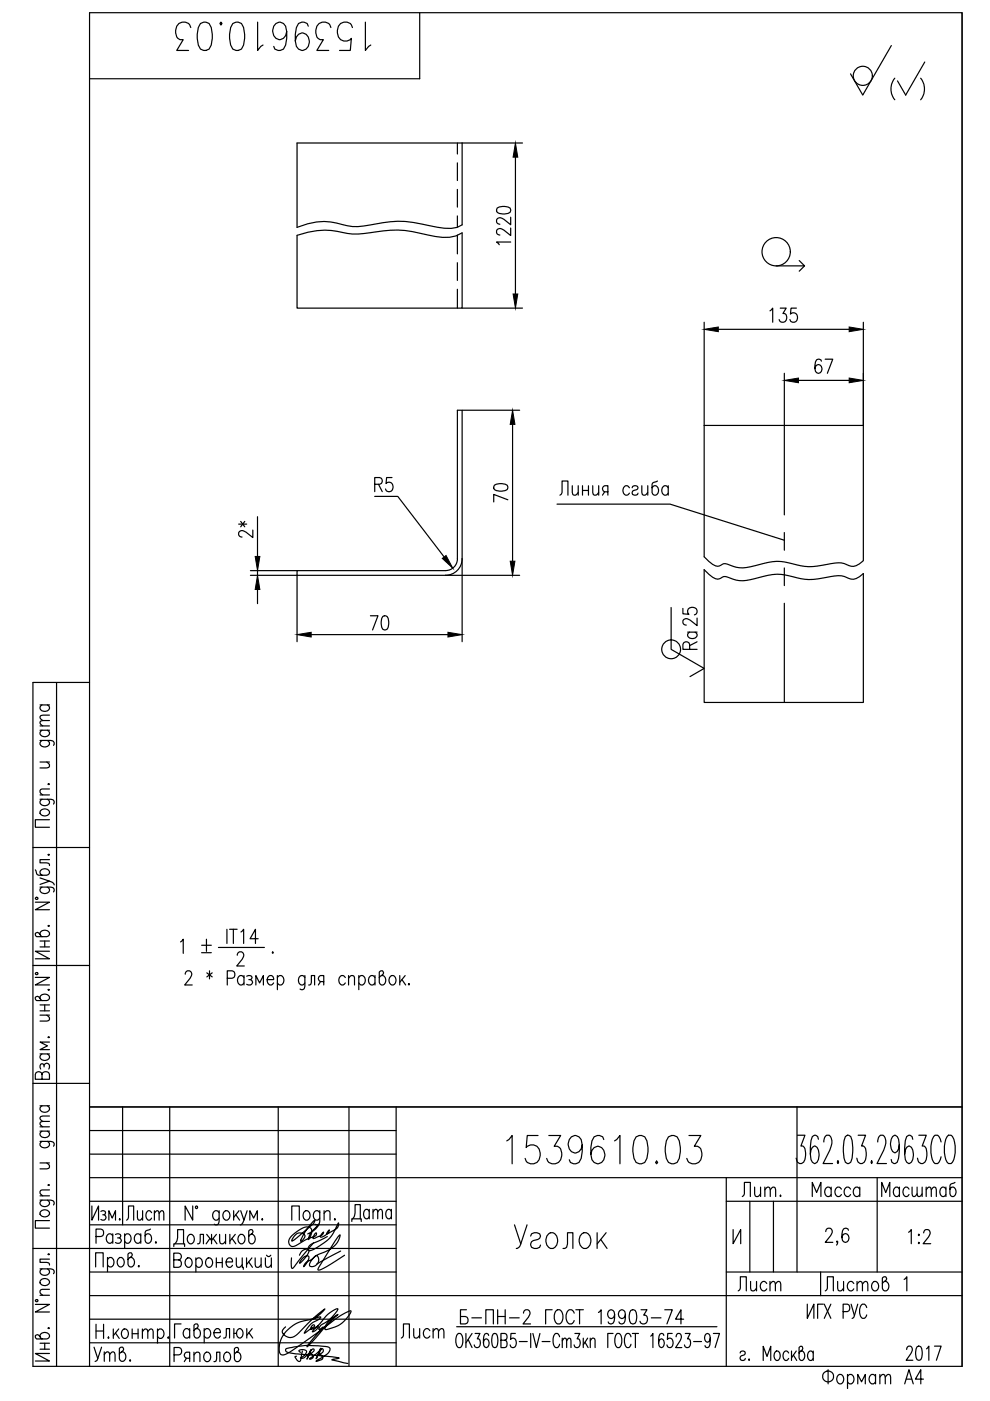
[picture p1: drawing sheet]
<svg xmlns="http://www.w3.org/2000/svg" width="210mm" height="297mm" viewBox="0 0 210 297" stroke-linecap="round" stroke-linejoin="round" font-family="sans-serif">
<defs><g id="words">
<g font-size="10.1">
<text x="36" y="12">1539610.03</text>
<text x="106.2" y="248">1539610.03</text>
</g>
<text font-size="8.8" x="107.9" y="266">Уголок</text>
<text font-size="8.4" x="187.7" y="22.2">( )</text>
<g font-size="6.6">
<text x="171.4" y="80.4">67</text>
<text x="108.7" y="107.6" transform="rotate(-90 108.7 107.6)">70</text>
<text x="156.3" y="255.1">Лит.</text>
<text x="171.1" y="255.1">Масса</text>
<text x="185.6" y="255.1">Масштаб</text>
<text x="25.8" y="260">Лист</text>
<text x="84" y="285">Лист</text>
<text x="18.7" y="290">Утв.</text>
</g>
<g font-size="6.2">
<text x="109" y="53.3" transform="rotate(-90 109 53.3)">1220</text>
<text x="161.9" y="69.5">135</text>
<text x="117.5" y="106.2">Линия сгиба</text>
<text x="54.3" y="115.4" transform="rotate(-90 54.3 115.4)">2*</text>
<text x="77.3" y="134.8">70</text>
<text x="148.5" y="139" transform="rotate(-90 148.5 139)">Ra</text>
<text x="37" y="203.2">1 %%P .</text>
<text x="155.2" y="274.8">Лист</text>
<text x="173.6" y="274.8">Листов</text>
<text x="190.9" y="289.6">2017</text>
</g>
</g></defs>
<g fill="none" stroke="#000" stroke-width=".25">
<path d="M89 2.7v14h-70M189 9.7l-6.1 10.5-2.6-4.5M204 2.7v287M97 30.3v2.4M97 34.5v3.8M98 30.3v17.4a6.9 6.9 0 0 1-5.3 .5l-1.7-.4a23.4 23.4 0 0 0-12.6-.1 11.8 11.8 0 0 1-7-.4 12.6 12.6 0 0 0-8.4 .9v-17.9h47.8M109.3 33.3v29M63 49.9a16.5 16.5 0 0 1 10.7-.4 27 27 0 0 0 7.6-.5 22.4 22.4 0 0 1 9.4 .8 11.2 11.2 0 0 0 6 .2l1.3-.6v15.9h-35zM97 40.2v3.7M97 45.8v2.3M97 49.8v4M97 55.7v3.8"/>
<path d="M169.4 55.2l1.2 1.2h-6M170.6 56.4l-1.2 1.1M97 61.3v4M98 65.3h12.8M149.3 68.3v49.8a4.8 4.8 0 0 0 2.9 2l.7-.3a1.73 1.73 0 0 1 2.1 .1l.5 .2a7 7 0 0 0 4.5-.1 12.4 12.4 0 0 1 8.1-.5 12.2 12.2 0 0 0 7.1 .2 6.2 6.2 0 0 1 5.2 .4 3 3 0 0 0 2.6-1.2v-28.7M152.3 69.8h27.7M166.3 79.1v30.1M183 68.3v21.9M98 87v49.1M108.7 90v29M110.2 87h-13.2v31.5a2.52 2.52 0 0 1-2.5 2.5h-31.5v15.1M149.3 90.2h33.7"/>
<path d="M169.3 80.7h10.7M54.6 109.6v8.4M79.4 105.2h4.9l9.9 12.9M79.4 102.7h1.1a.73 .73 0 0 0 .6-.7 .73 .73 0 0 0-.6-.8h-1.1v3M80.3 102.7l.7 1.5M83.1 101.2h-1.1l-.1 1.3a.87 .87 0 0 1 1-.2 .87 .87 0 0 1 .4 1.1 .82 .82 0 0 1-.6 .8 .82 .82 0 0 1-1-.5M98 118.5a3.5 3.5 0 0 1-3.5 3.5M118.1 106.9h24l24.2 7.6M166.3 112.9v3.8M53.1 122h57.1M53.1 121h9.9M54.6 121v1"/>
<path d="M54.6 125v3M66 134.6h29M142.3 128.8v8.9l7 4-3 1.8M144.8 129v1.1l1.3 .1a.87 .87 0 0 1-.2-1 .87 .87 0 0 1 1-.4 .82 .82 0 0 1 .9 .6 .82 .82 0 0 1-.6 1M149.3 120.8a4.8 4.8 0 0 0 2.9 2l.7-.2a1.73 1.73 0 0 1 2.1 0l.5 .2a7 7 0 0 0 4.5-.1 12.4 12.4 0 0 1 8.1-.4 12.2 12.2 0 0 0 7.1 .1 6.2 6.2 0 0 1 5.2 .4 3 3 0 0 0 2.6-1.2v27.3h-33.7zM166.3 120.4v3.8M166.3 127.9v21M8.5 157l2.7 .1a.59 .59 0 0 1 .1 .9M8.5 154.8h2M8.5 153.9h2M8.5 149.5h2M8.9 157l-.1 .1a.59 .59 0 0 0-.2 .9 1.07 1.07 0 0 0 1.1 .3 1.07 1.07 0 0 0 .8-.8l-.4-.5"/>
<path d="M8.9 154.8a.67 .67 0 0 0-.4 .6 .67 .67 0 0 0 .4 .7 1.01 1.01 0 0 0 1.6-.8l-.4-.5M8.9 149.5a.67 .67 0 0 0-.4 .6 .67 .67 0 0 0 .4 .6 .91 .91 0 0 0 1.1 .1 .91 .91 0 0 0 .3-1.1l-.2-.2M10.5 152.8l-1.9 .1-.1 .4 .6 .6M10.5 151.6l-1.9 .1-.1 .5 .6 .6M12 144.7v145M19 144.7h-12v145h197M7 179.7h12M8.5 169.5l2.7 .1a.59 .59 0 0 1 .1 .9M8.5 168.5h2M8.5 161.6h2M8.6 171.8a1.07 1.07 0 0 1 1.1-.3 1.07 1.07 0 0 1 .8 .9 1.06 1.06 0 0 1-1.1 .6 1.06 1.06 0 0 1-.9-.9zM8.9 169.5l-.1 .1a.59 .59 0 0 0-.2 .9 1.07 1.07 0 0 0 1.1 .3 1.07 1.07 0 0 0 .8-.9l-.4-.4"/>
<path d="M9.9 161.6l.6 .5-.2 .6-1.8 .1M10.2 166.3l.1-.2 .2 .2-.2 .1zM10.5 173.8h-3v1.6h3M10.5 167.3l-1.9 .1-.1 .6 .6 .5M7.5 191.3h3l-3 1.6h3M7.5 184.4l.4 1 2 .2a.64 .64 0 0 0 .6-.6 .64 .64 0 0 0-.4-.7 .91 .91 0 0 0-1.2 0 .91 .91 0 0 0-.3 1l.3 .3M7.6 190.3h.4v.3h-.4zM8.5 198.1a1 1 0 0 1 1-.9 1 1 0 0 1 1 .9l-.6 .5h-2.1l-.3-.3v-.4l.4-.2 .3 .1 .7 .8M8.5 188.1l2.7 .1a.59 .59 0 0 1 .1 .9M8.5 186.1l2 .7-2 .7M8.5 199.5h2M8.9 188.1l-.1 .1a.59 .59 0 0 0-.2 .9 1.07 1.07 0 0 0 1.1 .3 1.07 1.07 0 0 0 .8-.9l-.4-.4"/>
<path d="M9.5 199.5v1.3M10.2 196.3l.1-.1 .2 .1-.2 .1zM10.2 181.2l.1-.1 .2 .1-.2 .1zM10.5 186.8l.6 .2 .4 .6M10.5 182.3h-2v.6l1.8 .2 .2 .4M7 204.7h12M7.5 207.2h3l-3 1.6h3M7.6 206.3h.4v.3h-.4zM8.5 211.7a1 1 0 0 1 1-.9 1 1 0 0 1 1 .9l-.6 .4h-2.1l-.3-.3v-.3l.4-.3 .3 .1 .7 .8M8.5 200.8h2M8.5 215.2h2M8.5 213.1h2"/>
<path d="M8.5 214.3h2M9.5 213.1v1.2M9.9 215.2l.6 .6-.2 .6-1.8 .1M10.2 219.9l.1-.1 .2 .1zM10.2 209.9h.3l-.2 .1zM10.5 201.7h-3l3 1.6h-3M39.3 206.6l.2-.6 .7-.2a.93 .93 0 0 1 .1 1.6l-1.1 1.4h1.6M43.8 206.3l1.2 .8M44.4 205.8v1.7M45 206.3l-1.2 .8M48.2 207.4h1a.82 .82 0 0 0 .6-.8 .82 .82 0 0 0-.6-.8h-1v3M51.7 207.3a.67 .67 0 0 0-.6-.5 .67 .67 0 0 0-.6 .5 1.01 1.01 0 0 0 .8 1.5l.4-.4"/>
<path d="M51.7 206.8v2M52.3 207a.73 .73 0 0 1 1.1 .3l-.3 .4h-.3M53.1 207.7a.59 .59 0 0 1 .5 .6 .59 .59 0 0 1-.5 .5l-.8-.1M54.3 208.8v-2l.7 1.6 .8-1.6v2M56.6 207.7h1.4a.67 .67 0 0 0-.4-.8 .67 .67 0 0 0-.8 .4 1.01 1.01 0 0 0 .8 1.5l.4-.4M58.8 207.3a.67 .67 0 0 1 .6-.5 .67 .67 0 0 1 .7 .5 1.01 1.01 0 0 1-.8 1.5l-.5-.4M58.8 206.8v3M64.6 207.3l-.2-.3a.65 .65 0 0 0-1 .3 1.01 1.01 0 0 0 .8 1.5l.4-.4M64.6 206.8l-.1 2.7-.3 .3-.6-.1M65.4 208.8l.5-.1 .1-1.9h.7v2M68 208.1l-.5 .7M68.6 208.1l-.9-.1a.67 .67 0 0 1 .3-1.2h.6v2"/>
<path d="M73.2 207.3a.67 .67 0 0 0-.6-.5 .67 .67 0 0 0-.6 .5 1.01 1.01 0 0 0 .8 1.5l.4-.4M73.9 207.4l.6-.6 .5 .2 .2 1.8M73.9 206.8v2M76.1 207.3a.67 .67 0 0 1 .6-.5 .67 .67 0 0 1 .6 .5 1.01 1.01 0 0 1-.8 1.5l-.4-.4M76.1 206.8v3M79.5 207.3a.67 .67 0 0 0-.6-.5 .67 .67 0 0 0-.7 .5 1.01 1.01 0 0 0 .8 1.5l.5-.4M79.5 206.8v2M80.9 206.8a1 1 0 0 1 .9 1 1 1 0 0 1-.9 1l-.5-.5v-2.2l.4-.3h.3l.2 .5-.1 .3-.8 .7M82.8 207a.64 .64 0 0 1 1 .3 1.01 1.01 0 0 1-.8 1.5 1.19 1.19 0 0 1-.2-1.8zM84.8 206.8v2M85.2 207.7l.8 1.1M85.9 206.8l-1.1 1.5"/>
<path d="M86.7 208.6l.1 .1-.1 .1-.1-.1zM7 229.7h12M8.5 239.8h2M8.5 238.9h2M8.5 234.4h2M8.5 223.5h2M8.9 239.8a.67 .67 0 0 0-.4 .7 .67 .67 0 0 0 .4 .6 .91 .91 0 0 0 1.1 0 .91 .91 0 0 0 .3-1.1l-.2-.2M8.9 234.4a.67 .67 0 0 0-.4 .7 .67 .67 0 0 0 .4 .6 1.01 1.01 0 0 0 1.6-.8l-.4-.5M8.9 227.8a.73 .73 0 0 0-.7-.6 .73 .73 0 0 0-.7 .6v1h3v-1a.82 .82 0 0 0-.8-.6 .82 .82 0 0 0-.8 .6v1M8.9 223.5a.67 .67 0 0 0-.4 .6 .67 .67 0 0 0 .4 .6 1.01 1.01 0 0 0 1.6-.8l-.4-.4M9.3 225.9a.59 .59 0 0 1 .6-.5 .59 .59 0 0 1 .6 .5l-.2 .8M9.3 226.2v-.3l-.4-.4a.73 .73 0 0 0-.3 1.2"/>
<path d="M10.5 237.8l-1.9 .1-.1 .4 .6 .6M10.5 236.6l-1.9 .1-.1 .5 .6 .6M10.5 220.9h-2l1.6 .8-1.6 .8h2M19 234.7h185M19 239.7h65M26 234.7v25M36 234.7v55M59 234.7v55M74 234.7v55M84 234.7v55M169 234.7v35M8.5 254.5l2.7 .1 .3 .3-.2 .6"/>
<path d="M8.5 242l2.7 .1 .3 .4-.2 .5M8.5 253.5h2M8.5 246.6h2M8.6 256.9a1.06 1.06 0 0 1 1.1-.4 1.06 1.06 0 0 1 .8 .9 1.06 1.06 0 0 1-1.1 .6 1.06 1.06 0 0 1-.9-.9zM8.9 254.5l-.3 .2a.64 .64 0 0 0 .3 1 1.01 1.01 0 0 0 1.6-.8l-.4-.4M8.9 242l-.3 .2a.65 .65 0 0 0 .3 1.1 1.01 1.01 0 0 0 1.6-.8l-.4-.5M9.9 246.6l.6 .5-.2 .6-1.8 .1M10.2 251.3l.1-.2 .2 .2zM10.5 258.8h-3v1.6h3M10.5 252.3l-1.9 .1-.1 .6 .6 .5M19 249.7h185M19 259.7h65"/>
<path d="M19 254.7h65M19 244.7h65M19.5 255.7v3l1.4-3v3M21.4 256.8a.6 .6 0 0 1 1 .3l-.3 .5h-.3M22.1 257.6a.61 .61 0 0 1 .4 .5 .61 .61 0 0 1-.4 .6l-.7-.2M23.1 258.7v-2l.7 1.6 .7-1.6v2M40.9 255.7v3l-1.6-3v3M41.5 255.8h.3v.4h-.3zM46.5 257.1l-.3-.3a.64 .64 0 0 0-1 .3 1.01 1.01 0 0 0 .8 1.6l.5-.4M46.5 256.7l-.2 2.7-.3 .3-.6-.1M47.6 256.8a.64 .64 0 0 1 1 .3 1.01 1.01 0 0 1-.8 1.6 1.18 1.18 0 0 1-.2-1.9zM49.5 256.7v2"/>
<path d="M50 257.6l.8 1.1M50.7 256.7l-1.2 1.4M51 256.7l.7 2 .7-2M51.7 258.7l-.2 .6-.6 .4M53 258.7v-2l.8 1.6 .8-1.6v2M55.6 258.4v.3l-.1-.2zM61.9 258.7v-3h1.6v3M64.6 256.8a.64 .64 0 0 1 1 .3 1.01 1.01 0 0 1-.8 1.6 1.19 1.19 0 0 1-.2-1.9zM67.8 257.1l-.1-.1a.59 .59 0 0 0-.9-.2 1.07 1.07 0 0 0-.3 1.1 1.07 1.07 0 0 0 .8 .8l.5-.4M67.8 256.7l-.1 2.7a.59 .59 0 0 1-.9 .2M68.7 257.3l.6-.6 .6 .1 .1 1.9M68.7 256.7v2"/>
<path d="M71 258.4l.1 .1-.1 .2-.1-.2zM74.6 259v-.6h2v.6M74.8 258.4a3.4 3.4 0 0 0 .5-3h1.1v3M78.3 256.8l-.4-.4h-.3a1.24 1.24 0 0 0 0 2h.3l.4-.4M78.3 256.4v2M79.1 257l.5-.6 .4 .1 .1 1.9M79.1 256.4v2M80.1 257l.5-.6 .4 .1 .1 1.9M83 256.8l-.4-.4h-.3a1.24 1.24 0 0 0 0 2h.3l.4-.4M83 256.4v2M154 254.7h50M154 249.7v40"/>
<path d="M159 254.7v15M164 254.7v15M169.1 240.7h1.6l-.9 2.3h.4a3.1 3.1 0 0 1 .2 3.4l-.5 .3h-.4l-.4-.3-.3-.8M173.5 241.6l-.1-.6-.4-.3-.8 .3a10.4 10.4 0 0 0-.3 4.8l.3 .6 .6 .3a2.29 2.29 0 0 0 .7-2.9l-.3-.5-.5-.3-.5 .3-.3 .5-.1 .9M174.7 242.1a1.63 1.63 0 0 1 .5-1.4h.6a1.95 1.95 0 0 1 .4 2.3l-1.7 3.7h2M177.7 246.1l.1 .3-.1 .3-.2-.3zM179.2 241l.5-.3 .7 .3a8.7 8.7 0 0 1 0 5.4l-.5 .3h-.2l-.5-.3a8.5 8.5 0 0 1 0-5.4zM181.9 240.7h1.6l-.8 2.3h.4a3.1 3.1 0 0 1 .1 3.4l-.4 .3h-.4l-.5-.3-.2-.8M184.8 246.1l.2 .3-.2 .3-.1-.3zM186 249.7v20M186.1 242.1a1.63 1.63 0 0 1 .6-1.4h.5a1.95 1.95 0 0 1 .5 2.3l-1.8 3.7h2M190.7 242.7l-.2 .9-.3 .5-.5 .3a2.31 2.31 0 0 1-.7-2.8l.2-.6 .5-.3 .5 .3a7.6 7.6 0 0 1 0 5.4l-.4 .3h-.3l-.4-.3-.1-.6"/>
<path d="M193.5 241.6l-.1-.6-.4-.3-.8 .3a10.4 10.4 0 0 0-.3 4.8l.3 .6 .6 .3a2.29 2.29 0 0 0 .7-2.9l-.3-.5-.5-.3-.5 .3-.3 .5-.1 .9M194.8 240.7h1.6l-.9 2.3h.5a3.1 3.1 0 0 1 .1 3.4l-.4 .3h-.5l-.4-.3-.3-.8M199.5 242.1l-.1-.5a1.01 1.01 0 0 0-1.2-.9 5.4 5.4 0 0 0 0 6 1.24 1.24 0 0 0 1.3-1.4M201.1 240.7a1.23 1.23 0 0 1 1.3 1.4 5.2 5.2 0 0 1-.7 4.6 1.23 1.23 0 0 1-1.3-1.4 5.2 5.2 0 0 1 .7-4.6zM7 264.7h77M7.5 276.6h3l-3 1.6h3M7.6 275.6h.4v.3h-.4zM8.5 269l2.7 .1 .3 .4-.2 .6M8.5 274.6h2M8.6 271.4a1.06 1.06 0 0 1 1.1-.3 1.06 1.06 0 0 1 .8 .9 1.06 1.06 0 0 1-1.1 .6 1.06 1.06 0 0 1-.9-1zM8.9 269l-.3 .2a.65 .65 0 0 0 .3 1.1 1.01 1.01 0 0 0 1.6-.8l-.4-.5M10.2 265.9l.1-.1 .2 .1-.2 .2z"/>
<path d="M10.5 273.4l-1.9 .1-.1 .6 .6 .5M10.5 267h-2v.6l1.8 .2 .2 .4M19 274.7h185M19 269.7h65M19 279.7h65M20.3 268.6v-3h1.6v3M20.4 262.2h1a.82 .82 0 0 0 .6-.8 .82 .82 0 0 0-.6-.8h-1v3M22.8 267a.66 .66 0 0 1 .6-.4 .66 .66 0 0 1 .7 .4 .99 .99 0 0 1-.8 1.6l-.5-.4M22.8 266.6v3M23.9 262a.67 .67 0 0 0-.6-.4 .67 .67 0 0 0-.7 .4 1.01 1.01 0 0 0 .9 1.6l.4-.4M23.9 261.6v2M24.5 261.7a.73 .73 0 0 1 1.1 .3l-.3 .5h-.4"/>
<path d="M25.2 266.8l.2-.2a1 1 0 0 1 1 1 1 1 0 0 1-1 1 1.17 1.17 0 0 1-.2-1.8zM25.3 262.5a.59 .59 0 0 1 .4 .5 .59 .59 0 0 1-.4 .6l-.8-.2M26.4 262a.66 .66 0 0 1 .7-.4 .66 .66 0 0 1 .6 .4 1.01 1.01 0 0 1-.8 1.6l-.5-.4M26.4 261.6v3M27.6 266.6a1 1 0 0 1 .9 1 1 1 0 0 1-.9 1l-.5-.6v-2.1l.4-.3h.3l.3 .4-.2 .3-.8 .7M29.4 268.3l.1 .2-.1 .1-.1-.1zM29.8 262a.66 .66 0 0 0-.6-.4 .66 .66 0 0 0-.6 .4 .9 .9 0 0 0-.1 1.1 .9 .9 0 0 0 1.1 .3l.2-.2M29.8 261.6v2M31.9 260.6l-1 .4-.1 2a.64 .64 0 0 0 .5 .6 .64 .64 0 0 0 .7-.4 .91 .91 0 0 0 .1-1.2 .91 .91 0 0 0-1.1-.3l-.2 .3M33.1 263.3l.1 .1-.1 .2-.2-.2zM36.8 267.1h1.1a.82 .82 0 0 1 .6 .8 .82 .82 0 0 1-.6 .8h-1.1v-3h1.1a.73 .73 0 0 1 .6 .7 .73 .73 0 0 1-.6 .7M36.9 264.3v-.6h2.2v.6"/>
<path d="M37.1 263.7a3.1 3.1 0 0 0 .6-3h1.2v3M39.6 266.8a.64 .64 0 0 1 1 .3 1.01 1.01 0 0 1-.8 1.6 1.18 1.18 0 0 1-.2-1.9zM40.1 261.8a.64 .64 0 0 1 1 .3 1.01 1.01 0 0 1-.8 1.6 1.18 1.18 0 0 1-.2-1.9zM41.5 267.1a.67 .67 0 0 1 .7-.4 .67 .67 0 0 1 .6 .4 1.01 1.01 0 0 1-.8 1.6l-.5-.4M41.5 266.7v3M41.9 263.7l.4-.1 .1-1.9h.7v2M43.8 261.7l1.1 1.3 1-1.3M43.9 266.8a.64 .64 0 0 1 1.1 .3 1.01 1.01 0 0 1-.8 1.6 1.18 1.18 0 0 1-.3-1.9zM44.5 262.6l-.8 1.1M44.9 261.7v2M45.2 262.6l.8 1.1M45.9 267.7h1.2"/>
<path d="M45.9 266.7v2M46.6 261.7l.1 1.9 .6 .1 .5-.6M47.1 266.7v2M47.8 261.7v2M47.9 267.6h1.4a.66 .66 0 0 0-.4-.9 .66 .66 0 0 0-.9 .4 1.01 1.01 0 0 0 .8 1.6l.5-.4M48.7 261.7v2M49.2 262.6l.8 1.1M49.9 261.7l-1.2 1.4M50.1 266.7l.1 1.8 .6 .2 .6-.6M50.8 261.8a.64 .64 0 0 1 1 .3 1.01 1.01 0 0 1-.8 1.6 1.18 1.18 0 0 1-.2-1.9zM51.4 266.7v2h.2v.4M52.3 266.7v2"/>
<path d="M52.7 267.6l.8 1.1M53.2 261.7a1 1 0 0 1 .9 1 1 1 0 0 1-.9 1l-.5-.6v-2.1l.4-.3h.3l.3 .4-.2 .3-.8 .7M53.4 266.7l-1.1 1.4M54.1 266.7l.1 1.8 .6 .2 .6-.6M55.4 266.7v2M56.3 266.7l.1 1.8 .6 .2 .5-.6M56.5 266.1a.5 .5 0 0 0 .5 .3 .5 .5 0 0 0 .4-.3M57.5 266.7v2M62.7 261.8a1.2 1.2 0 0 1 2 .3l-.3 .5a.69 .69 0 0 1-.6 .6 9.6 9.6 0 0 1 2.4-4l.6-.5-.5 .9-3.7 3.1-.7 .4 .1-.5zM63.5 266.1a1.5 1.5 0 0 1 2-1.1 4.3 4.3 0 0 1-2 2.8 1.83 1.83 0 0 1 1.9-1.5 2.8 2.8 0 0 1-1 2.2l.6-.9 1.1-.6 .6-.5a.45 .45 0 0 1 .5-.3 .45 .45 0 0 1 .3 .5 1.34 1.34 0 0 1-.4 1.5 1.34 1.34 0 0 1-1.5 .1 3.2 3.2 0 0 1 2.1-2.4 5.5 5.5 0 0 0 4.4-3.9v-.2l-.4 .4-1.3 2-2.7 4.4-.3 .5 .1 .2a11.2 11.2 0 0 0 4.1-2.2l1.5-1M65.2 261.6a4.6 4.6 0 0 0 2.5-2.1l-.3 .2a5 5 0 0 0-2 3.1 2.42 2.42 0 0 0 .5-2.3 1.76 1.76 0 0 0-2.3 .2l-.6 .4a2.95 2.95 0 0 0-1.8 2.3 .94 .94 0 0 0 .6 .8 .94 .94 0 0 0 1-.1l2-1.3 2-.7 .3-.3-.1-.4-.5 .7-.1 .3 .1 .2a3.4 3.4 0 0 0 2.1-1.2v-.2l-.6 .8a.25 .25 0 0 0 .1 .4 .25 .25 0 0 0 .3-.2l1.1-.7 .3-.7-.6 .8 1.4-.6a1.44 1.44 0 0 0 1.2-1.7h-.1a9 9 0 0 1-6.2 5.8l-.2-.2a1.73 1.73 0 0 1 1.7-1.5l2.4-1.2M66.1 279.8l1.9-.6-.3 .5a5.6 5.6 0 0 0-3.2 2.9l2-1.2a.26 .26 0 0 0 .1-.5 .26 .26 0 0 0-.4 .2l-.4 .6a.36 .36 0 0 0 .7 0l.9-.5a1.38 1.38 0 0 1-1.2 1.1l1.6-1.6a7.1 7.1 0 0 1 3.8-3.2 8.6 8.6 0 0 1-3.7 3.6l-.3 .8 .9-.6-3.4 4.2 1.3-1.2 2-2.4a8.3 8.3 0 0 1 3.2-3.2v.1a10.7 10.7 0 0 0-2.7 3v.1a6.1 6.1 0 0 0 5.5-4 10.3 10.3 0 0 0-4.2 2.4l-6.7 5-2.9 1.8a.89 .89 0 0 1-1.1 .1 .89 .89 0 0 1-.3-1.1 6.8 6.8 0 0 1 6.5-6.3 6 6 0 0 0 3.2-2.3l-.1 .1a44.9 44.9 0 0 0-6 5.5 1.76 1.76 0 0 1-2.9-.9l.6-.9"/>
<path d="M66.5 263.5l-4.5 5.4-.2-.4v-1.8M72.2 265.2l-5 2.8M98.9 277.7h-1.3v3h1.1a.82 .82 0 0 0 .6-.8 .82 .82 0 0 0-.6-.8h-1.1M100 279.4h2.1M105.5 277.7v3M105.5 279.1h1.6M107.1 277.7v3M108 279.4h2.1M111 278.4l.2-.6 .7-.1a.94 .94 0 0 1 .1 1.6l-1.1 1.4h1.6M117.1 277.7h-1.4v3M118 277.8l.2-.1a1.33 1.33 0 0 1 1.1 1.9 .94 .94 0 0 1-.3 .9 .94 .94 0 0 1-1 .1 2.13 2.13 0 0 1 0-2.8zM121.7 278.4a.8 .8 0 0 0-.8-.7 .8 .8 0 0 0-.8 .7 1.89 1.89 0 0 0 .6 2.3 .85 .85 0 0 0 1-.7"/>
<path d="M122.1 277.7h1.6M122.9 277.7v3M126.9 278.3l.6-.6v3M130.3 278.7a.81 .81 0 0 1-.8 .9 .96 .96 0 0 1-.7-1 .96 .96 0 0 1 .8-.9l.4 .1a2.56 2.56 0 0 1 0 2.8l-.6 .1-.3-.1-.2-.3M132.6 278.7a.81 .81 0 0 1-.8 .9 .96 .96 0 0 1-.7-1 .96 .96 0 0 1 .8-.9l.4 .1a2.56 2.56 0 0 1 0 2.8l-.6 .1-.4-.1-.1-.3M133.7 277.8l.6-.1a1.46 1.46 0 0 1 .7 1.7l-.3 1.2-.6 .1a1.46 1.46 0 0 1-.7-1.7zM135.9 277.7h1.3l-.7 1.1a.9 .9 0 0 1 .7 1.3 .9 .9 0 0 1-1.4 .3l-.1-.3M138.1 279.4h2M140.9 277.7h1.6l-1.1 3M144.9 279.7h-1.7l1.2-2v3M154 269.7h50M155.4 260.7v3l1.6-3v3"/>
<path d="M171.2 276.5v3l1.4-3v3M174.6 276.5h-1.2v3M174.8 276.5l1.4 3M175.1 261.1l.2-.6 .7-.1a.93 .93 0 0 1 .1 1.6l-1.1 1.4h1.6M176.2 276.5l-1.4 3M177.6 263.3l-.1 .1-.1-.1 .1-.2a.62 .62 0 0 1-.1 .9M178.8 278.1h.9a.85 .85 0 0 0 .5-.8 .85 .85 0 0 0-.5-.8h-.9v3M179.9 260.8a.64 .64 0 0 0-1-.3 2.76 2.76 0 0 0 0 2.8 .66 .66 0 0 0 1-.3 .86 .86 0 0 0 0-1.1 .86 .86 0 0 0-1-.2l-.4 .7M180.5 276.5l.7 2.4M181.9 276.5l-.8 2.7-.4 .3M183.8 277.2a.7 .7 0 0 0-.7-.7 .7 .7 0 0 0-.7 .7 2.06 2.06 0 0 0 .5 2.3 .77 .77 0 0 0 .9-.7M191.7 271.3l.6-.6v3"/>
<path d="M192.6 261.3l.6-.6v3M194.8 261.7v.3l-.1-.2zM194.8 263.4v.3l-.1-.1zM195.8 261.4l.3-.6 .7-.1a.93 .93 0 0 1 .1 1.6l-1.2 1.4h1.6M8.5 283.4a1 1 0 0 1 1-.9 1 1 0 0 1 1 .9l-.6 .5h-2.1l-.3-.4v-.3l.4-.2 .3 .1 .7 .8M8.5 284.8h2M8.5 286.1h2M9.5 284.8v1.3M10.2 281.6l.1-.1 .2 .1zM10.5 287h-3l3 1.6h-3M19 289.7v-287h185v287M19 284.7h65"/>
<path d="M20.4 280.8v3M20.4 282.2h1.6M22 280.8v3M24 281.8v2M25.2 281.8l-1.2 1.4M26.1 281.9a.8 .8 0 0 1 .9 .1 .8 .8 0 0 1 .2 .9 .8 .8 0 0 1-.9 .9 1.18 1.18 0 0 1-.2-1.9zM28 281.8v2M29.3 281.8v2M30.2 282.3l.6-.5 .4 .1 .1 1.9M30.2 281.8v2M31.3 282.3l.6-.5 .5 .1 .1 1.9M33.4 282.2l.4-.4a1 1 0 0 1 1 1 1 1 0 0 1-1 1l-.4-.5"/>
<path d="M33.4 281.8v3M35.7 283.5l.1 .1-.1 .2-.1-.2zM36.9 287.3h1a.81 .81 0 0 0 .6-.8 .81 .81 0 0 0-.6-.8h-1v3M38.4 280.7h-1.4v3M39.5 288l-.4 .7M40.2 282.1l-.2-.3a.8 .8 0 0 0-.9 .1 .8 .8 0 0 0-.3 .9l.4 .8a.65 .65 0 0 0 1-.3M40.2 288h-.7l-.2-.2a.67 .67 0 0 1 .2-1.1h.7v2M40.2 281.7v2M41.1 287.3l.6-.6 .6 .1 .1 1.9M41.1 286.7v2M41.6 281.7a1 1 0 0 1 .9 1 1 1 0 0 1-.9 1l-.5-.6v-2.1l.4-.3h.3l.2 .4-.1 .3-.8 .7M43.3 282.1l.5-.4a1 1 0 0 1 .9 1 1 1 0 0 1-.9 1l-.5-.4"/>
<path d="M43.3 281.7v3M43.5 286.8a.8 .8 0 0 1 1 .1 .8 .8 0 0 1 .2 .9 .8 .8 0 0 1-.9 .9 1.18 1.18 0 0 1-.3-1.9zM45.3 282.6h1.4a.67 .67 0 0 0-.4-.9 .67 .67 0 0 0-.8 .4 .99 .99 0 0 0 .8 1.6l.4-.4M45.4 288.7l.4-.1 .1-1.9h.7v2M47.4 283.7l.5-.1 .1-1.9h.7v2M47.8 286.8l.2-.1a1 1 0 0 1 .9 1 1 1 0 0 1-.9 1 1.18 1.18 0 0 1-.2-1.9zM49.6 282.7h.6a.89 .89 0 0 1 .8-1 1.07 1.07 0 0 1 .5 1.1 1.07 1.07 0 0 1-.8 .9 .99 .99 0 0 1-.5-1M49.6 281.7v2M50.2 286.7a1 1 0 0 1 .9 1 1 1 0 0 1-.9 1l-.5-.6v-2.1l.3-.3h.4l.2 .4-.1 .3-.8 .7M52.3 281.7v2M52.8 282.6l.8 1.1M53.5 281.7l-1.2 1.4"/>
<path d="M63.7 286.7l-.3-.2a.98 .98 0 0 1 1.6 .1l-.4 .7-.9 .6 .1 .1a2.76 2.76 0 0 0 2-1.7l.1-.1-.8 2 .2-.7a1.94 1.94 0 0 1 1.1-1.5h.1a.53 .53 0 0 1-.4 .8l-.3 .2a.61 .61 0 0 1 .6 .7 .61 .61 0 0 1-.8 .5v-.1a6.6 6.6 0 0 0 2.4-2.2l-1 2.2 1.1-2a.34 .34 0 0 1 .5 .1 .34 .34 0 0 1-.1 .5l-.5 .3-.5 .1 .8 .4a.54 .54 0 0 1 .1 .6 .54 .54 0 0 1-.6 .3l-.8 .2 2.2-1.4 .6-.7a.66 .66 0 0 0 0-.8 .66 .66 0 0 0-.7-.2 18.4 18.4 0 0 0-8.5 .6 .53 .53 0 0 0 .5 .7l1.6 .2 9 .9h.2l-1.5 .4 3.3 .8M64.1 286.4l-.3 1.6a.55 .55 0 0 1-.4 .7l-.4-.3-.4-.7 .3-.2M96.8 281.3h55.2M97 282.9l.2-.2a.89 .89 0 0 1 .9 1.2 1.99 1.99 0 0 1-.5 1.8 .71 .71 0 0 1-.9-.7l-.1-.4a2.45 2.45 0 0 1 .4-1.7zM98.8 282.7v3M99.3 284l.8 1.7M100.1 282.7l-1.3 2M100.7 282.7h1.1l-.6 1.2h.3a1.16 1.16 0 0 1-.2 1.8 .59 .59 0 0 1-.8-.6M103 280.7v-3h1.6v3M103.6 283.1l-.1-.2-.3-.2-.4 .2a3.4 3.4 0 0 0 0 2.7l.2 .1a.98 .98 0 0 0 .7-.9 .98 .98 0 0 0-.7-.9l-.4 .4-.1 .4M104.5 282.9l.5-.2a1.62 1.62 0 0 1 .6 1.7l-.3 1.2-.5 .1a1.6 1.6 0 0 1-.5-1.7zM106.2 284.1h.9a.88 .88 0 0 1 .4 .8 .88 .88 0 0 1-.4 .8h-.9v-3h.9a.78 .78 0 0 1 .4 .7 .78 .78 0 0 1-.4 .7"/>
<path d="M109.3 282.7h-1v1.3a.6 .6 0 0 1 .6-.3 .6 .6 0 0 1 .5 .4 1 1 0 0 1-.8 1.6l-.3-.1-.1-.5M110.1 284.4h1.7M112.5 282.7v3M113 282.7l.7 3 .8-3M114.9 284.4h1.7M118.6 283.4a.66 .66 0 0 0-.6-.7 .66 .66 0 0 0-.7 .7v.5a1.99 1.99 0 0 0 .5 1.8 .71 .71 0 0 0 .8-.7M119.2 284.3l.5-.6 .3 .2 .1 1.8M119.2 283.7v2M120.1 284.3l.5-.6 .4 .2 .1 1.8M121.9 282.7h1l-.5 1.2h.3a1.15 1.15 0 0 1-.2 1.8 .58 .58 0 0 1-.8-.6M123.7 283.7v2M124 284.6l.7 1.1"/>
<path d="M124.6 283.7l-.9 1.4M125.1 284.3l.5-.6 .5 .2 .1 1.8M125.1 283.7v2M130 282.7h-1.1v3M130.7 282.9l.2-.2a.71 .71 0 0 1 .8 .7l.1 .5a2.06 2.06 0 0 1-.5 1.8 .71 .71 0 0 1-.8-.7l-.1-.4a2.45 2.45 0 0 1 .3-1.7zM133.8 283.4l-.1-.3a.64 .64 0 0 0-.8-.4 2.23 2.23 0 0 0 0 3 .71 .71 0 0 0 .9-.7M134.1 282.7h1.3M134.7 282.7v3M138 283.3l.4-.6v3M140.7 283.1v-.2l-.5-.2a1.79 1.79 0 0 0-.6 2l.1 .6 .5 .4a.99 .99 0 0 0 .6-.9 .99 .99 0 0 0-.6-.9l-.5 .4-.1 .4M142.5 282.7h-.9l-.1 1.3a.6 .6 0 0 1 .6-.3 .6 .6 0 0 1 .5 .4 1 1 0 0 1-.7 1.6l-.3-.1-.2-.5M143.4 283.4v-.4l.3-.3h.4l.3 .3a1.31 1.31 0 0 1-.2 1.3l-.9 1.4h1.3"/>
<path d="M145.3 282.7h1l-.5 1.2h.2a1.15 1.15 0 0 1-.1 1.8 .58 .58 0 0 1-.8-.6M147.1 284.4h1.6M150.6 283.7l-.1 .4-.5 .5a.98 .98 0 0 1-.6-1 .98 .98 0 0 1 .6-.9l.3 .2a3.1 3.1 0 0 1 0 2.7l-.5 .1-.2-.1-.1-.3M151.2 282.7h1.3l-.9 3M156.9 286.9a.56 .56 0 0 1 .6-.5 .56 .56 0 0 1 .5 .5l-.3 .4-.5 .1a.58 .58 0 0 0-.2 .9 .59 .59 0 0 0 1-.3M158.8 288.2v.2zM161.8 288.4v-3l.8 2.2 .8-2.2v3M164.4 286.6l.5-.2a1.24 1.24 0 0 1 0 2 1.05 1.05 0 0 1-.8-.7 1.05 1.05 0 0 1 .3-1.1zM167.2 286.9l-.4-.5h-.3a1.24 1.24 0 0 0 0 2h.3l.4-.4M167.8 286.4v2M168.2 287.3l.7 1.1M168.8 286.4l-1 1.5"/>
<path d="M169.8 286.4h.3a1.23 1.23 0 0 1 0 2 .61 .61 0 0 1-.7-.5v-2.2l.3-.3 .4 .2a.73 .73 0 0 1-.5 1l-.2 .3M172.4 286.9l-.4-.5h-.3a1.23 1.23 0 0 0 0 2h.3l.4-.4M172.4 286.4v2M175.6 290.4v3M177.7 291.5a.64 .64 0 0 1 1.1 .3 1.01 1.01 0 0 1-.8 1.6 1.19 1.19 0 0 1-.3-1.9zM179.7 291.8a.67 .67 0 0 1 .6-.4 .67 .67 0 0 1 .7 .4 1.01 1.01 0 0 1-.9 1.6l-.4-.4M179.7 291.4v3M181.9 293.4v-2l.8 1.6 .8-1.6v2M185.6 291.8a.66 .66 0 0 0-.6-.4 .66 .66 0 0 0-.6 .4 .9 .9 0 0 0-.1 1.2 .9 .9 0 0 0 1.1 .3l.2-.3M185.6 291.4v2M186.6 292l.5-.6 .5 .1 .1 1.9M186.6 291.4v2"/>
<path d="M187.7 292l.6-.6 .4 .1 .1 1.9M191.8 293.4l.9-3 .9 3M192.2 292.4h1.1M195.8 292.4h-1.7l1.1-2v3"/>
<circle cx="182.9" cy="16.1" r="2.03"/>
<circle cx="164.6" cy="53.4" r="3"/>
<circle cx="142.3" cy="137.7" r="2"/>
<circle cx="175.6" cy="291.8" r="1.17"/>
</g>
<g fill="#000" stroke="#000" stroke-width=".21">
<path d="M109.3 30.3l.5 3h-1zM108.8 62.3h1l-.5 3zM149.3 69.8l3-.5v1zM180 69.3l3 .5-3 .5zM108.7 87l.5 3h-1zM166.3 80.7l3-.5v.9zM180 80.2l3 .5-3 .4zM54.1 118h1l-.5 3zM93.8 118.4l.8-.6 1.4 2.7zM108.2 119h1l-.5 3zM54.6 122l.5 3h-1zM63 134.6l3-.5v1z"/>
<path d="M95 134.1l3 .5-3 .5z"/>
</g>
<use href="#words"/>
</svg>
